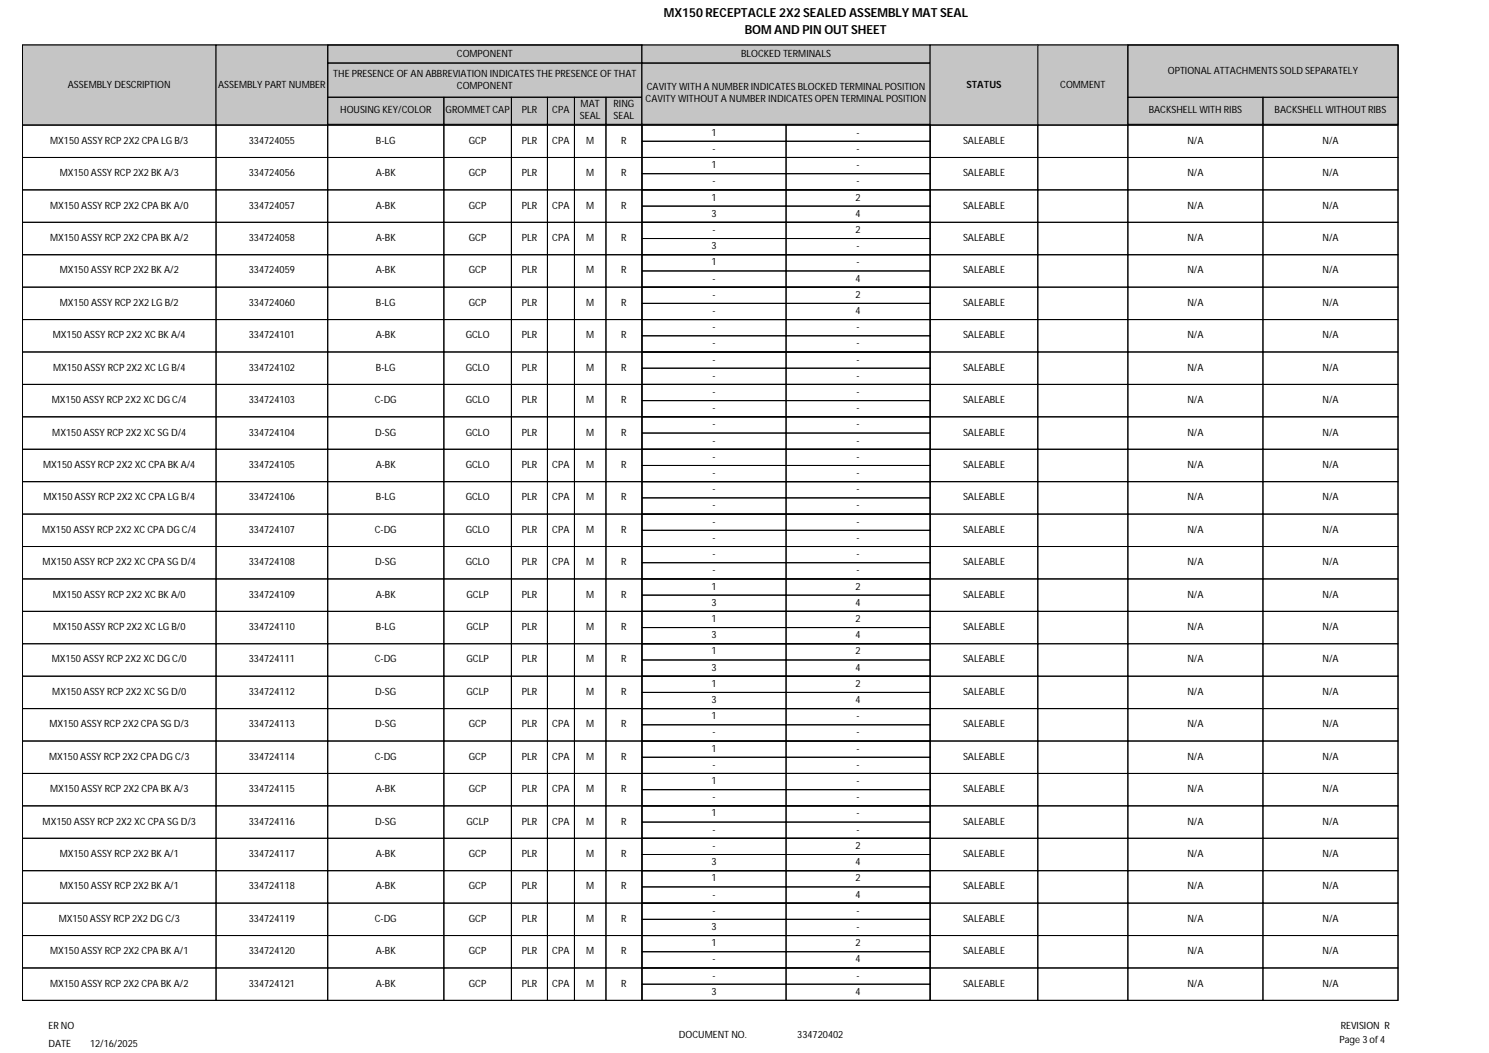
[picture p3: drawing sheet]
<svg xmlns="http://www.w3.org/2000/svg" width="420mm" height="297mm" viewBox="0 0 420 297" stroke-linecap="round" stroke-linejoin="round" font-family="sans-serif">
<defs><g id="words">
<g font-size="3.5">
<text x="187.3" y="4.7">MX150 RECEPTACLE 2X2 SEALED ASSEMBLY MAT SEAL</text>
<text x="210" y="9.5">BOM AND PIN OUT SHEET</text>
</g>
<g font-size="2.8">
<text x="128.9" y="15.9">COMPONENT</text>
<text x="209" y="16">BLOCKED TERMINALS</text>
<text x="94" y="21.6">THE PRESENCE OF AN ABBREVIATION INDICATES THE PRESENCE OF THAT</text>
<text x="329.4" y="20.8">OPTIONAL ATTACHMENTS SOLD SEPARATELY</text>
<text x="19.1" y="24.7">ASSEMBLY DESCRIPTION</text>
<text x="61.5" y="24.7">ASSEMBLY PART NUMBER</text>
<text x="128.9" y="25">COMPONENT</text>
<text x="182.1" y="28.8">CAVITY WITHOUT A NUMBER INDICATES OPEN TERMINAL POSITION</text>
<text x="182.4" y="25.4">CAVITY WITH A NUMBER INDICATES BLOCKED TERMINAL POSITION</text>
<text x="272.6" y="24.7">STATUS</text>
<text x="299.1" y="24.7">COMMENT</text>
<text x="95.9" y="31.9">HOUSING KEY/COLOR</text>
<text x="125.7" y="31.9">GROMMET CAP</text>
<text x="147.2" y="31.9">PLR</text>
<text x="155.8" y="31.9">CPA</text>
<text x="163.6" y="33.6">SEAL</text>
<text x="163.8" y="30.3">MAT</text>
<text x="173.1" y="30.3">RING</text>
<text x="173.1" y="33.6">SEAL</text>
<text x="324" y="32">BACKSHELL WITH RIBS</text>
<text x="359.5" y="32">BACKSHELL WITHOUT RIBS</text>
<text x="14.2" y="40.5">MX150 ASSY RCP 2X2 CPA LG B/3</text>
<text x="70.2" y="40.5">334724055</text>
<text x="106" y="40.5">B-LG</text>
<text x="132.2" y="40.5">GCP</text>
<text x="147.2" y="40.5">PLR</text>
<text x="155.8" y="40.5">CPA</text>
<text x="165.3" y="40.5">M</text>
<text x="175.2" y="40.5">R</text>
<text x="200.7" y="38.3">1</text>
<text x="241.6" y="38.3">-</text>
<text x="271.6" y="40.5">SALEABLE</text>
<text x="334.9" y="40.5">N/A</text>
<text x="373" y="40.5">N/A</text>
<text x="200.7" y="47.4">1</text>
<text x="201" y="42.8">-</text>
<text x="241.6" y="42.8">-</text>
<text x="241.6" y="47.4">-</text>
<text x="16.8" y="49.7">MX150 ASSY RCP 2X2 BK A/3</text>
<text x="70.2" y="49.7">334724056</text>
<text x="106" y="49.7">A-BK</text>
<text x="132.2" y="49.7">GCP</text>
<text x="147.2" y="49.7">PLR</text>
<text x="165.3" y="49.7">M</text>
<text x="175.2" y="49.7">R</text>
<text x="201" y="52">-</text>
<text x="241.6" y="52">-</text>
<text x="271.6" y="49.7">SALEABLE</text>
<text x="334.9" y="49.7">N/A</text>
<text x="373" y="49.7">N/A</text>
<text x="14.1" y="58.8">MX150 ASSY RCP 2X2 CPA BK A/0</text>
<text x="70.2" y="58.8">334724057</text>
<text x="106" y="58.8">A-BK</text>
<text x="132.2" y="58.8">GCP</text>
<text x="147.2" y="58.8">PLR</text>
<text x="155.8" y="58.8">CPA</text>
<text x="165.3" y="58.8">M</text>
<text x="175.2" y="58.8">R</text>
<text x="200.7" y="56.6">1</text>
<text x="241.3" y="56.6">2</text>
<text x="271.6" y="58.8">SALEABLE</text>
<text x="334.9" y="58.8">N/A</text>
<text x="373" y="58.8">N/A</text>
<text x="200.7" y="61.1">3</text>
<text x="201" y="65.7">-</text>
<text x="241.3" y="61.1">4</text>
<text x="241.3" y="65.7">2</text>
<text x="14.1" y="68">MX150 ASSY RCP 2X2 CPA BK A/2</text>
<text x="70.2" y="68">334724058</text>
<text x="106" y="68">A-BK</text>
<text x="132.2" y="68">GCP</text>
<text x="147.2" y="68">PLR</text>
<text x="155.8" y="68">CPA</text>
<text x="165.3" y="68">M</text>
<text x="175.2" y="68">R</text>
<text x="200.7" y="70.3">3</text>
<text x="241.6" y="70.3">-</text>
<text x="271.6" y="68">SALEABLE</text>
<text x="334.9" y="68">N/A</text>
<text x="373" y="68">N/A</text>
<text x="16.8" y="77.1">MX150 ASSY RCP 2X2 BK A/2</text>
<text x="70.2" y="77.1">334724059</text>
<text x="106" y="77.1">A-BK</text>
<text x="132.2" y="77.1">GCP</text>
<text x="147.2" y="77.1">PLR</text>
<text x="165.3" y="77.1">M</text>
<text x="175.2" y="77.1">R</text>
<text x="200.7" y="74.8">1</text>
<text x="241.6" y="74.8">-</text>
<text x="271.6" y="77.1">SALEABLE</text>
<text x="334.9" y="77.1">N/A</text>
<text x="373" y="77.1">N/A</text>
<text x="201" y="84">-</text>
<text x="201" y="79.4">-</text>
<text x="241.3" y="79.4">4</text>
<text x="241.3" y="84">2</text>
<text x="16.9" y="86.3">MX150 ASSY RCP 2X2 LG B/2</text>
<text x="70.2" y="86.3">334724060</text>
<text x="106" y="86.3">B-LG</text>
<text x="132.2" y="86.3">GCP</text>
<text x="147.2" y="86.3">PLR</text>
<text x="165.3" y="86.3">M</text>
<text x="175.2" y="86.3">R</text>
<text x="201" y="88.6">-</text>
<text x="241.3" y="88.6">4</text>
<text x="271.6" y="86.3">SALEABLE</text>
<text x="334.9" y="86.3">N/A</text>
<text x="373" y="86.3">N/A</text>
<text x="14.9" y="95.4">MX150 ASSY RCP 2X2 XC BK A/4</text>
<text x="70.2" y="95.4">334724101</text>
<text x="106" y="95.4">A-BK</text>
<text x="131.4" y="95.4">GCLO</text>
<text x="147.2" y="95.4">PLR</text>
<text x="165.3" y="95.4">M</text>
<text x="175.2" y="95.4">R</text>
<text x="201" y="93.1">-</text>
<text x="241.6" y="93.1">-</text>
<text x="271.6" y="95.4">SALEABLE</text>
<text x="334.9" y="95.4">N/A</text>
<text x="373" y="95.4">N/A</text>
<text x="201" y="97.7">-</text>
<text x="241.6" y="97.7">-</text>
<text x="15" y="104.6">MX150 ASSY RCP 2X2 XC LG B/4</text>
<text x="70.2" y="104.6">334724102</text>
<text x="106" y="104.6">B-LG</text>
<text x="131.4" y="104.6">GCLO</text>
<text x="147.2" y="104.6">PLR</text>
<text x="165.3" y="104.6">M</text>
<text x="175.2" y="104.6">R</text>
<text x="201" y="102.3">-</text>
<text x="201" y="106.8">-</text>
<text x="241.6" y="102.3">-</text>
<text x="241.6" y="106.8">-</text>
<text x="271.6" y="104.6">SALEABLE</text>
<text x="334.9" y="104.6">N/A</text>
<text x="373" y="104.6">N/A</text>
<text x="14.6" y="113.7">MX150 ASSY RCP 2X2 XC DG C/4</text>
<text x="70.2" y="113.7">334724103</text>
<text x="105.7" y="113.7">C-DG</text>
<text x="131.4" y="113.7">GCLO</text>
<text x="147.2" y="113.7">PLR</text>
<text x="165.3" y="113.7">M</text>
<text x="175.2" y="113.7">R</text>
<text x="201" y="111.4">-</text>
<text x="241.6" y="111.4">-</text>
<text x="271.6" y="113.7">SALEABLE</text>
<text x="334.9" y="113.7">N/A</text>
<text x="373" y="113.7">N/A</text>
<text x="201" y="116">-</text>
<text x="241.6" y="116">-</text>
<text x="14.8" y="122.8">MX150 ASSY RCP 2X2 XC SG D/4</text>
<text x="70.2" y="122.8">334724104</text>
<text x="105.8" y="122.8">D-SG</text>
<text x="131.4" y="122.8">GCLO</text>
<text x="147.2" y="122.8">PLR</text>
<text x="165.3" y="122.8">M</text>
<text x="175.2" y="122.8">R</text>
<text x="201" y="120.6">-</text>
<text x="201" y="125.1">-</text>
<text x="241.6" y="120.6">-</text>
<text x="241.6" y="125.1">-</text>
<text x="271.6" y="122.8">SALEABLE</text>
<text x="334.9" y="122.8">N/A</text>
<text x="373" y="122.8">N/A</text>
<text x="12.2" y="132">MX150 ASSY RCP 2X2 XC CPA BK A/4</text>
<text x="70.2" y="132">334724105</text>
<text x="106" y="132">A-BK</text>
<text x="131.4" y="132">GCLO</text>
<text x="147.2" y="132">PLR</text>
<text x="155.8" y="132">CPA</text>
<text x="165.3" y="132">M</text>
<text x="175.2" y="132">R</text>
<text x="201" y="129.7">-</text>
<text x="241.6" y="129.7">-</text>
<text x="271.6" y="132">SALEABLE</text>
<text x="334.9" y="132">N/A</text>
<text x="373" y="132">N/A</text>
<text x="201" y="134.3">-</text>
<text x="241.6" y="134.3">-</text>
<text x="12.2" y="141.1">MX150 ASSY RCP 2X2 XC CPA LG B/4</text>
<text x="70.2" y="141.1">334724106</text>
<text x="106" y="141.1">B-LG</text>
<text x="131.4" y="141.1">GCLO</text>
<text x="147.2" y="141.1">PLR</text>
<text x="155.8" y="141.1">CPA</text>
<text x="165.3" y="141.1">M</text>
<text x="175.2" y="141.1">R</text>
<text x="201" y="138.8">-</text>
<text x="201" y="143.4">-</text>
<text x="241.6" y="138.8">-</text>
<text x="241.6" y="143.4">-</text>
<text x="271.6" y="141.1">SALEABLE</text>
<text x="334.9" y="141.1">N/A</text>
<text x="373" y="141.1">N/A</text>
<text x="201" y="148">-</text>
<text x="241.6" y="148">-</text>
<text x="11.9" y="150.3">MX150 ASSY RCP 2X2 XC CPA DG C/4</text>
<text x="70.2" y="150.3">334724107</text>
<text x="105.7" y="150.3">C-DG</text>
<text x="131.4" y="150.3">GCLO</text>
<text x="147.2" y="150.3">PLR</text>
<text x="155.8" y="150.3">CPA</text>
<text x="165.3" y="150.3">M</text>
<text x="175.2" y="150.3">R</text>
<text x="201" y="152.6">-</text>
<text x="241.6" y="152.6">-</text>
<text x="271.6" y="150.3">SALEABLE</text>
<text x="334.9" y="150.3">N/A</text>
<text x="373" y="150.3">N/A</text>
<text x="12" y="159.4">MX150 ASSY RCP 2X2 XC CPA SG D/4</text>
<text x="70.2" y="159.4">334724108</text>
<text x="105.8" y="159.4">D-SG</text>
<text x="131.4" y="159.4">GCLO</text>
<text x="147.2" y="159.4">PLR</text>
<text x="155.8" y="159.4">CPA</text>
<text x="165.3" y="159.4">M</text>
<text x="175.2" y="159.4">R</text>
<text x="201" y="157.1">-</text>
<text x="201" y="161.7">-</text>
<text x="241.6" y="157.1">-</text>
<text x="241.6" y="161.7">-</text>
<text x="271.6" y="159.4">SALEABLE</text>
<text x="334.9" y="159.4">N/A</text>
<text x="373" y="159.4">N/A</text>
<text x="200.7" y="166.3">1</text>
<text x="241.3" y="166.3">2</text>
<text x="14.9" y="168.6">MX150 ASSY RCP 2X2 XC BK A/0</text>
<text x="70.2" y="168.6">334724109</text>
<text x="106" y="168.6">A-BK</text>
<text x="131.6" y="168.6">GCLP</text>
<text x="147.2" y="168.6">PLR</text>
<text x="165.3" y="168.6">M</text>
<text x="175.2" y="168.6">R</text>
<text x="200.7" y="170.9">3</text>
<text x="241.3" y="170.9">4</text>
<text x="271.6" y="168.6">SALEABLE</text>
<text x="334.9" y="168.6">N/A</text>
<text x="373" y="168.6">N/A</text>
<text x="15" y="177.7">MX150 ASSY RCP 2X2 XC LG B/0</text>
<text x="70.2" y="177.7">334724110</text>
<text x="106" y="177.7">B-LG</text>
<text x="131.6" y="177.7">GCLP</text>
<text x="147.2" y="177.7">PLR</text>
<text x="165.3" y="177.7">M</text>
<text x="175.2" y="177.7">R</text>
<text x="200.7" y="175.4">1</text>
<text x="200.7" y="180">3</text>
<text x="241.3" y="175.4">2</text>
<text x="241.3" y="180">4</text>
<text x="271.6" y="177.7">SALEABLE</text>
<text x="334.9" y="177.7">N/A</text>
<text x="373" y="177.7">N/A</text>
<text x="200.7" y="184.6">1</text>
<text x="241.3" y="184.6">2</text>
<text x="14.6" y="186.9">MX150 ASSY RCP 2X2 XC DG C/0</text>
<text x="70.2" y="186.9">334724111</text>
<text x="105.7" y="186.9">C-DG</text>
<text x="131.6" y="186.9">GCLP</text>
<text x="147.2" y="186.9">PLR</text>
<text x="165.3" y="186.9">M</text>
<text x="175.2" y="186.9">R</text>
<text x="200.7" y="189.1">3</text>
<text x="241.3" y="189.1">4</text>
<text x="271.6" y="186.9">SALEABLE</text>
<text x="334.9" y="186.9">N/A</text>
<text x="373" y="186.9">N/A</text>
<text x="14.8" y="196">MX150 ASSY RCP 2X2 XC SG D/0</text>
<text x="70.2" y="196">334724112</text>
<text x="105.8" y="196">D-SG</text>
<text x="131.6" y="196">GCLP</text>
<text x="147.2" y="196">PLR</text>
<text x="165.3" y="196">M</text>
<text x="175.2" y="196">R</text>
<text x="200.7" y="193.7">1</text>
<text x="241.3" y="193.7">2</text>
<text x="271.6" y="196">SALEABLE</text>
<text x="334.9" y="196">N/A</text>
<text x="373" y="196">N/A</text>
<text x="200.7" y="202.9">1</text>
<text x="200.7" y="198.3">3</text>
<text x="241.3" y="198.3">4</text>
<text x="241.6" y="202.9">-</text>
<text x="14" y="205.1">MX150 ASSY RCP 2X2 CPA SG D/3</text>
<text x="70.2" y="205.1">334724113</text>
<text x="105.8" y="205.1">D-SG</text>
<text x="132.2" y="205.1">GCP</text>
<text x="147.2" y="205.1">PLR</text>
<text x="155.8" y="205.1">CPA</text>
<text x="165.3" y="205.1">M</text>
<text x="175.2" y="205.1">R</text>
<text x="201" y="207.4">-</text>
<text x="241.6" y="207.4">-</text>
<text x="271.6" y="205.1">SALEABLE</text>
<text x="334.9" y="205.1">N/A</text>
<text x="373" y="205.1">N/A</text>
<text x="13.8" y="214.3">MX150 ASSY RCP 2X2 CPA DG C/3</text>
<text x="70.2" y="214.3">334724114</text>
<text x="105.7" y="214.3">C-DG</text>
<text x="132.2" y="214.3">GCP</text>
<text x="147.2" y="214.3">PLR</text>
<text x="155.8" y="214.3">CPA</text>
<text x="165.3" y="214.3">M</text>
<text x="175.2" y="214.3">R</text>
<text x="200.7" y="212">1</text>
<text x="241.6" y="212">-</text>
<text x="271.6" y="214.3">SALEABLE</text>
<text x="334.9" y="214.3">N/A</text>
<text x="373" y="214.3">N/A</text>
<text x="200.7" y="221.1">1</text>
<text x="201" y="216.6">-</text>
<text x="241.6" y="216.6">-</text>
<text x="241.6" y="221.1">-</text>
<text x="14.1" y="223.4">MX150 ASSY RCP 2X2 CPA BK A/3</text>
<text x="70.2" y="223.4">334724115</text>
<text x="106" y="223.4">A-BK</text>
<text x="132.2" y="223.4">GCP</text>
<text x="147.2" y="223.4">PLR</text>
<text x="155.8" y="223.4">CPA</text>
<text x="165.3" y="223.4">M</text>
<text x="175.2" y="223.4">R</text>
<text x="201" y="225.7">-</text>
<text x="241.6" y="225.7">-</text>
<text x="271.6" y="223.4">SALEABLE</text>
<text x="334.9" y="223.4">N/A</text>
<text x="373" y="223.4">N/A</text>
<text x="12" y="232.6">MX150 ASSY RCP 2X2 XC CPA SG D/3</text>
<text x="70.2" y="232.6">334724116</text>
<text x="105.8" y="232.6">D-SG</text>
<text x="131.6" y="232.6">GCLP</text>
<text x="147.2" y="232.6">PLR</text>
<text x="155.8" y="232.6">CPA</text>
<text x="165.3" y="232.6">M</text>
<text x="175.2" y="232.6">R</text>
<text x="200.7" y="230.3">1</text>
<text x="241.6" y="230.3">-</text>
<text x="271.6" y="232.6">SALEABLE</text>
<text x="334.9" y="232.6">N/A</text>
<text x="373" y="232.6">N/A</text>
<text x="201" y="239.4">-</text>
<text x="201" y="234.9">-</text>
<text x="241.3" y="239.4">2</text>
<text x="241.6" y="234.9">-</text>
<text x="16.8" y="241.7">MX150 ASSY RCP 2X2 BK A/1</text>
<text x="70.2" y="241.7">334724117</text>
<text x="106" y="241.7">A-BK</text>
<text x="132.2" y="241.7">GCP</text>
<text x="147.2" y="241.7">PLR</text>
<text x="165.3" y="241.7">M</text>
<text x="175.2" y="241.7">R</text>
<text x="200.7" y="244">3</text>
<text x="241.3" y="244">4</text>
<text x="271.6" y="241.7">SALEABLE</text>
<text x="334.9" y="241.7">N/A</text>
<text x="373" y="241.7">N/A</text>
<text x="16.8" y="250.9">MX150 ASSY RCP 2X2 BK A/1</text>
<text x="70.2" y="250.9">334724118</text>
<text x="106" y="250.9">A-BK</text>
<text x="132.2" y="250.9">GCP</text>
<text x="147.2" y="250.9">PLR</text>
<text x="165.3" y="250.9">M</text>
<text x="175.2" y="250.9">R</text>
<text x="200.7" y="248.6">1</text>
<text x="241.3" y="248.6">2</text>
<text x="271.6" y="250.9">SALEABLE</text>
<text x="334.9" y="250.9">N/A</text>
<text x="373" y="250.9">N/A</text>
<text x="201" y="257.7">-</text>
<text x="201" y="253.1">-</text>
<text x="241.3" y="253.1">4</text>
<text x="241.6" y="257.7">-</text>
<text x="16.6" y="260">MX150 ASSY RCP 2X2 DG C/3</text>
<text x="70.2" y="260">334724119</text>
<text x="105.7" y="260">C-DG</text>
<text x="132.2" y="260">GCP</text>
<text x="147.2" y="260">PLR</text>
<text x="165.3" y="260">M</text>
<text x="175.2" y="260">R</text>
<text x="200.7" y="262.3">3</text>
<text x="241.6" y="262.3">-</text>
<text x="271.6" y="260">SALEABLE</text>
<text x="334.9" y="260">N/A</text>
<text x="373" y="260">N/A</text>
<text x="14.1" y="269.1">MX150 ASSY RCP 2X2 CPA BK A/1</text>
<text x="70.2" y="269.1">334724120</text>
<text x="106" y="269.1">A-BK</text>
<text x="132.2" y="269.1">GCP</text>
<text x="147.2" y="269.1">PLR</text>
<text x="155.8" y="269.1">CPA</text>
<text x="165.3" y="269.1">M</text>
<text x="175.2" y="269.1">R</text>
<text x="200.7" y="266.9">1</text>
<text x="241.3" y="266.9">2</text>
<text x="271.6" y="269.1">SALEABLE</text>
<text x="334.9" y="269.1">N/A</text>
<text x="373" y="269.1">N/A</text>
<text x="201" y="271.4">-</text>
<text x="241.3" y="271.4">4</text>
<text x="14.1" y="278.3">MX150 ASSY RCP 2X2 CPA BK A/2</text>
<text x="70.2" y="278.3">334724121</text>
<text x="106" y="278.3">A-BK</text>
<text x="132.2" y="278.3">GCP</text>
<text x="147.2" y="278.3">PLR</text>
<text x="155.8" y="278.3">CPA</text>
<text x="165.3" y="278.3">M</text>
<text x="175.2" y="278.3">R</text>
<text x="200.7" y="280.6">3</text>
<text x="201" y="276">-</text>
<text x="241.3" y="280.6">4</text>
<text x="241.6" y="276">-</text>
<text x="271.6" y="278.3">SALEABLE</text>
<text x="334.9" y="278.3">N/A</text>
<text x="373" y="278.3">N/A</text>
<text x="13.7" y="290.3">ER NO</text>
<text x="191.5" y="292.8">DOCUMENT NO.</text>
<text x="224.9" y="292.8">334720402</text>
<text x="378.2" y="290.3">REVISION R</text>
<text x="13.7" y="295.3">DATE</text>
<text x="25.4" y="295.3">12/16/2025</text>
<text x="377.8" y="294.2">Page 3 of 4</text>
</g>
</g></defs>
<path d="M6.3 12.7h388v269.5h-388z" fill="none" stroke="#000" stroke-width=".28"/>
<path d="M6.3 12.7h54.6v22.6h-54.6z" fill="#c9c6b8"/>
<path d="M6.3 12.7h54.6v22.6h-54.6z" fill="none" stroke="#000" stroke-width=".28"/>
<path d="M60.9 12.7h31.5v22.6h-31.5z" fill="#c9c6b8"/>
<path d="M60.9 12.7h31.5v22.6h-31.5z" fill="none" stroke="#000" stroke-width=".28"/>
<path d="M92.4 12.7h88.7v22.6h-88.7z" fill="#c9c6b8"/>
<path d="M92.4 12.7h88.7v22.6h-88.7zM92.5 12.7h88.6v5.1h-88.6zM92.5 17.8h88.6v9.6h-88.6zM92.4 27.4h32.8v7.7h-32.8zM125.2 27.4h19.1v7.7h-19.1zM144.3 27.4h10.1v7.7h-10.1zM154.4 27.4h7.6v7.7h-7.6zM162 27.4h8.9v7.7h-8.9zM170.9 27.4h10.2v7.7h-10.2z" fill="none" stroke="#000" stroke-width=".28"/>
<path d="M181.1 12.7h81.3v22.6h-81.3z" fill="#c9c6b8"/>
<path d="M181.1 12.7h81.3v5.1h-81.3zM181.1 17.8h81.3v17.3h-81.3z" fill="none" stroke="#000" stroke-width=".28"/>
<path d="M262.4 12.7h30.3v22.6h-30.3z" fill="#c9c6b8"/>
<path d="M262.4 12.7h30.3v22.6h-30.3z" fill="none" stroke="#000" stroke-width=".28"/>
<path d="M292.7 12.7h25.4v22.6h-25.4z" fill="#c9c6b8"/>
<path d="M292.7 12.7h25.4v22.6h-25.4z" fill="none" stroke="#000" stroke-width=".28"/>
<path d="M318.1 12.7h76.2v22.6h-76.2z" fill="#c9c6b8"/>
<g fill="none" stroke="#000" stroke-width=".28">
<path d="M318.1 12.7h76.2v22.6h-76.2zM318.1 12.7h76.2v14.7h-76.2zM6.3 35.3h54.6v9.1h-54.6zM60.9 35.3h31.5v9.1h-31.5zM92.4 35.3h32.8v9.1h-32.8zM125.2 35.3h19.1v9.1h-19.1zM144.3 35.3h10.1v9.1h-10.1zM154.4 35.3h7.6v9.1h-7.6zM162 35.3h8.9v9.1h-8.9zM170.9 35.3h10.2v9.1h-10.2zM181.1 35.3h81.3v9.1h-81.3zM181.1 35.3h40.6v4.5h-40.6z"/>
<path d="M181.1 39.8h40.6v4.6h-40.6zM221.7 35.3h40.7v4.5h-40.7zM221.7 39.8h40.7v4.6h-40.7zM262.4 35.3h30.3v9.1h-30.3zM292.7 35.3h25.4v9.1h-25.4zM318.1 27.4h38.1v7.7h-38.1zM318.1 35.3h38.1v9.1h-38.1zM356.2 27.4h38.1v7.7h-38.1zM356.2 35.3h38.1v9.1h-38.1zM6.3 44.4h54.6v9.2h-54.6zM6.3 53.6h54.6v9.1h-54.6zM60.9 44.4h31.5v9.2h-31.5z"/>
<path d="M60.9 53.6h31.5v9.1h-31.5zM92.4 44.4h32.8v9.2h-32.8zM92.4 53.6h32.8v9.1h-32.8zM125.2 44.4h19.1v9.2h-19.1zM125.2 53.6h19.1v9.1h-19.1zM144.3 44.4h10.1v9.2h-10.1zM144.3 53.6h10.1v9.1h-10.1zM154.4 44.4h7.6v9.2h-7.6zM154.4 53.6h7.6v9.1h-7.6zM162 44.4h8.9v9.2h-8.9zM162 53.6h8.9v9.1h-8.9zM170.9 44.4h10.2v9.2h-10.2z"/>
<path d="M170.9 53.6h10.2v9.1h-10.2zM181.1 44.4h81.3v9.2h-81.3zM181.1 44.4h40.6v4.6h-40.6zM181.1 53.6h81.3v9.1h-81.3zM181.1 53.6h40.6v4.5h-40.6zM181.1 49h40.6v4.6h-40.6zM181.1 58.1h40.6v4.6h-40.6zM221.7 44.4h40.7v4.6h-40.7zM221.7 49h40.7v4.6h-40.7zM221.7 53.6h40.7v4.5h-40.7zM221.7 58.1h40.7v4.6h-40.7zM262.4 44.4h30.3v9.2h-30.3z"/>
<path d="M262.4 53.6h30.3v9.1h-30.3zM292.7 44.4h25.4v9.2h-25.4zM292.7 53.6h25.4v9.1h-25.4zM318.1 44.4h38.1v9.2h-38.1zM318.1 53.6h38.1v9.1h-38.1zM356.2 44.4h38.1v9.2h-38.1zM356.2 53.6h38.1v9.1h-38.1zM6.3 62.7h54.6v9.1h-54.6zM6.3 71.8h54.6v9.2h-54.6zM60.9 62.7h31.5v9.1h-31.5zM60.9 71.8h31.5v9.2h-31.5zM92.4 62.7h32.8v9.1h-32.8z"/>
<path d="M92.4 71.8h32.8v9.2h-32.8zM125.2 62.7h19.1v9.1h-19.1zM125.2 71.8h19.1v9.2h-19.1zM144.3 62.7h10.1v9.1h-10.1zM144.3 71.8h10.1v9.2h-10.1zM154.4 62.7h7.6v9.1h-7.6zM154.4 71.8h7.6v9.2h-7.6zM162 62.7h8.9v9.1h-8.9zM162 71.8h8.9v9.2h-8.9zM170.9 62.7h10.2v9.1h-10.2zM170.9 71.8h10.2v9.2h-10.2zM181.1 62.7h81.3v9.1h-81.3z"/>
<path d="M181.1 62.7h40.6v4.6h-40.6zM181.1 71.8h81.3v9.2h-81.3zM181.1 71.8h40.6v4.6h-40.6zM181.1 67.3h40.6v4.5h-40.6zM181.1 76.4h40.6v4.6h-40.6zM221.7 62.7h40.7v4.6h-40.7zM221.7 67.3h40.7v4.5h-40.7zM221.7 71.8h40.7v4.6h-40.7zM221.7 76.4h40.7v4.6h-40.7zM262.4 62.7h30.3v9.1h-30.3zM262.4 71.8h30.3v9.2h-30.3zM292.7 62.7h25.4v9.1h-25.4z"/>
<path d="M292.7 71.8h25.4v9.2h-25.4zM318.1 62.7h38.1v9.1h-38.1zM318.1 71.8h38.1v9.2h-38.1zM356.2 62.7h38.1v9.1h-38.1zM356.2 71.8h38.1v9.2h-38.1zM6.3 81h54.6v9.1h-54.6zM6.3 90.1h54.6v9.2h-54.6zM6.3 99.3h54.6v9.1h-54.6zM60.9 81h31.5v9.1h-31.5zM60.9 90.1h31.5v9.2h-31.5zM60.9 99.3h31.5v9.1h-31.5zM92.4 81h32.8v9.1h-32.8z"/>
<path d="M92.4 90.1h32.8v9.2h-32.8zM92.4 99.3h32.8v9.1h-32.8zM125.2 81h19.1v9.1h-19.1zM125.2 90.1h19.1v9.2h-19.1zM125.2 99.3h19.1v9.1h-19.1zM144.3 81h10.1v9.1h-10.1zM144.3 90.1h10.1v9.2h-10.1zM144.3 99.3h10.1v9.1h-10.1zM154.4 81h7.6v9.1h-7.6zM154.4 90.1h7.6v9.2h-7.6zM154.4 99.3h7.6v9.1h-7.6zM162 81h8.9v9.1h-8.9z"/>
<path d="M162 90.1h8.9v9.2h-8.9zM162 99.3h8.9v9.1h-8.9zM170.9 81h10.2v9.1h-10.2zM170.9 90.1h10.2v9.2h-10.2zM170.9 99.3h10.2v9.1h-10.2zM181.1 81h81.3v9.1h-81.3zM181.1 81h40.6v4.6h-40.6zM181.1 90.1h81.3v9.2h-81.3zM181.1 90.1h40.6v4.6h-40.6zM181.1 99.3h81.3v9.1h-81.3zM181.1 99.3h40.6v4.6h-40.6zM181.1 85.6h40.6v4.5h-40.6z"/>
<path d="M181.1 94.7h40.6v4.6h-40.6zM221.7 81h40.7v4.6h-40.7zM221.7 85.6h40.7v4.5h-40.7zM221.7 90.1h40.7v4.6h-40.7zM221.7 94.7h40.7v4.6h-40.7zM221.7 99.3h40.7v4.6h-40.7zM262.4 81h30.3v9.1h-30.3zM262.4 90.1h30.3v9.2h-30.3zM262.4 99.3h30.3v9.1h-30.3zM292.7 81h25.4v9.1h-25.4zM292.7 90.1h25.4v9.2h-25.4zM292.7 99.3h25.4v9.1h-25.4z"/>
<path d="M318.1 81h38.1v9.1h-38.1zM318.1 90.1h38.1v9.2h-38.1zM318.1 99.3h38.1v9.1h-38.1zM356.2 81h38.1v9.1h-38.1zM356.2 90.1h38.1v9.2h-38.1zM356.2 99.3h38.1v9.1h-38.1zM6.3 108.4h54.6v9.2h-54.6zM6.3 117.6h54.6v9.1h-54.6zM60.9 108.4h31.5v9.2h-31.5zM60.9 117.6h31.5v9.1h-31.5zM92.4 108.4h32.8v9.2h-32.8zM92.4 117.6h32.8v9.1h-32.8z"/>
<path d="M125.2 108.4h19.1v9.2h-19.1zM125.2 117.6h19.1v9.1h-19.1zM144.3 108.4h10.1v9.2h-10.1zM144.3 117.6h10.1v9.1h-10.1zM154.4 108.4h7.6v9.2h-7.6zM154.4 117.6h7.6v9.1h-7.6zM162 108.4h8.9v9.2h-8.9zM162 117.6h8.9v9.1h-8.9zM170.9 108.4h10.2v9.2h-10.2zM170.9 117.6h10.2v9.1h-10.2zM181.1 108.4h81.3v9.2h-81.3zM181.1 108.4h40.6v4.6h-40.6z"/>
<path d="M181.1 117.6h81.3v9.1h-81.3zM181.1 117.6h40.6v4.5h-40.6zM181.1 103.9h40.6v4.5h-40.6zM181.1 113h40.6v4.6h-40.6zM221.7 103.9h40.7v4.5h-40.7zM221.7 108.4h40.7v4.6h-40.7zM221.7 113h40.7v4.6h-40.7zM221.7 117.6h40.7v4.5h-40.7zM262.4 108.4h30.3v9.2h-30.3zM262.4 117.6h30.3v9.1h-30.3zM292.7 108.4h25.4v9.2h-25.4zM292.7 117.6h25.4v9.1h-25.4z"/>
<path d="M318.1 108.4h38.1v9.2h-38.1zM318.1 117.6h38.1v9.1h-38.1zM356.2 108.4h38.1v9.2h-38.1zM356.2 117.6h38.1v9.1h-38.1zM6.3 126.7h54.6v9.2h-54.6zM6.3 135.9h54.6v9.1h-54.6zM60.9 126.7h31.5v9.2h-31.5zM60.9 135.9h31.5v9.1h-31.5zM92.4 126.7h32.8v9.2h-32.8zM92.4 135.9h32.8v9.1h-32.8zM125.2 126.7h19.1v9.2h-19.1zM125.2 135.9h19.1v9.1h-19.1z"/>
<path d="M144.3 126.7h10.1v9.2h-10.1zM144.3 135.9h10.1v9.1h-10.1zM154.4 126.7h7.6v9.2h-7.6zM154.4 135.9h7.6v9.1h-7.6zM162 126.7h8.9v9.2h-8.9zM162 135.9h8.9v9.1h-8.9zM170.9 126.7h10.2v9.2h-10.2zM170.9 135.9h10.2v9.1h-10.2zM181.1 126.7h81.3v9.2h-81.3zM181.1 126.7h40.6v4.6h-40.6zM181.1 135.9h81.3v9.1h-81.3zM181.1 135.9h40.6v4.5h-40.6z"/>
<path d="M181.1 122.1h40.6v4.6h-40.6zM181.1 131.3h40.6v4.6h-40.6zM221.7 122.1h40.7v4.6h-40.7zM221.7 126.7h40.7v4.6h-40.7zM221.7 131.3h40.7v4.6h-40.7zM221.7 135.9h40.7v4.5h-40.7zM262.4 126.7h30.3v9.2h-30.3zM262.4 135.9h30.3v9.1h-30.3zM292.7 126.7h25.4v9.2h-25.4zM292.7 135.9h25.4v9.1h-25.4zM318.1 126.7h38.1v9.2h-38.1zM318.1 135.9h38.1v9.1h-38.1z"/>
<path d="M356.2 126.7h38.1v9.2h-38.1zM356.2 135.9h38.1v9.1h-38.1zM6.3 145h54.6v9.1h-54.6zM6.3 154.1h54.6v9.2h-54.6zM60.9 145h31.5v9.1h-31.5zM60.9 154.1h31.5v9.2h-31.5zM92.4 145h32.8v9.1h-32.8zM92.4 154.1h32.8v9.2h-32.8zM125.2 145h19.1v9.1h-19.1zM125.2 154.1h19.1v9.2h-19.1zM144.3 145h10.1v9.1h-10.1zM144.3 154.1h10.1v9.2h-10.1z"/>
<path d="M154.4 145h7.6v9.1h-7.6zM154.4 154.1h7.6v9.2h-7.6zM162 145h8.9v9.1h-8.9zM162 154.1h8.9v9.2h-8.9zM170.9 145h10.2v9.1h-10.2zM170.9 154.1h10.2v9.2h-10.2zM181.1 145h81.3v9.1h-81.3zM181.1 145h40.6v4.6h-40.6zM181.1 154.1h81.3v9.2h-81.3zM181.1 154.1h40.6v4.6h-40.6zM181.1 140.4h40.6v4.6h-40.6zM181.1 149.6h40.6v4.5h-40.6z"/>
<path d="M181.1 158.7h40.6v4.6h-40.6zM221.7 140.4h40.7v4.6h-40.7zM221.7 145h40.7v4.6h-40.7zM221.7 149.6h40.7v4.5h-40.7zM221.7 154.1h40.7v4.6h-40.7zM221.7 158.7h40.7v4.6h-40.7zM262.4 145h30.3v9.1h-30.3zM262.4 154.1h30.3v9.2h-30.3zM292.7 145h25.4v9.1h-25.4zM292.7 154.1h25.4v9.2h-25.4zM318.1 145h38.1v9.1h-38.1zM318.1 154.1h38.1v9.2h-38.1z"/>
<path d="M356.2 145h38.1v9.1h-38.1zM356.2 154.1h38.1v9.2h-38.1zM6.3 163.3h54.6v9.1h-54.6zM6.3 172.4h54.6v9.2h-54.6zM60.9 163.3h31.5v9.1h-31.5zM60.9 172.4h31.5v9.2h-31.5zM92.4 163.3h32.8v9.1h-32.8zM92.4 172.4h32.8v9.2h-32.8zM125.2 163.3h19.1v9.1h-19.1zM125.2 172.4h19.1v9.2h-19.1zM144.3 163.3h10.1v9.1h-10.1zM144.3 172.4h10.1v9.2h-10.1z"/>
<path d="M154.4 163.3h7.6v9.1h-7.6zM154.4 172.4h7.6v9.2h-7.6zM162 163.3h8.9v9.1h-8.9zM162 172.4h8.9v9.2h-8.9zM170.9 163.3h10.2v9.1h-10.2zM170.9 172.4h10.2v9.2h-10.2zM181.1 163.3h81.3v9.1h-81.3zM181.1 163.3h40.6v4.6h-40.6zM181.1 172.4h81.3v9.2h-81.3zM181.1 172.4h40.6v4.6h-40.6zM181.1 167.9h40.6v4.5h-40.6zM181.1 177h40.6v4.6h-40.6z"/>
<path d="M221.7 163.3h40.7v4.6h-40.7zM221.7 167.9h40.7v4.5h-40.7zM221.7 172.4h40.7v4.6h-40.7zM221.7 177h40.7v4.6h-40.7zM262.4 163.3h30.3v9.1h-30.3zM262.4 172.4h30.3v9.2h-30.3zM292.7 163.3h25.4v9.1h-25.4zM292.7 172.4h25.4v9.2h-25.4zM318.1 163.3h38.1v9.1h-38.1zM318.1 172.4h38.1v9.2h-38.1zM356.2 163.3h38.1v9.1h-38.1zM356.2 172.4h38.1v9.2h-38.1z"/>
<path d="M6.3 181.6h54.6v9.1h-54.6zM6.3 190.7h54.6v9.2h-54.6zM6.3 199.9h54.6v9.1h-54.6zM60.9 181.6h31.5v9.1h-31.5zM60.9 190.7h31.5v9.2h-31.5zM60.9 199.9h31.5v9.1h-31.5zM92.4 181.6h32.8v9.1h-32.8zM92.4 190.7h32.8v9.2h-32.8zM92.4 199.9h32.8v9.1h-32.8zM125.2 181.6h19.1v9.1h-19.1zM125.2 190.7h19.1v9.2h-19.1zM125.2 199.9h19.1v9.1h-19.1z"/>
<path d="M144.3 181.6h10.1v9.1h-10.1zM144.3 190.7h10.1v9.2h-10.1zM144.3 199.9h10.1v9.1h-10.1zM154.4 181.6h7.6v9.1h-7.6zM154.4 190.7h7.6v9.2h-7.6zM154.4 199.9h7.6v9.1h-7.6zM162 181.6h8.9v9.1h-8.9zM162 190.7h8.9v9.2h-8.9zM162 199.9h8.9v9.1h-8.9zM170.9 181.6h10.2v9.1h-10.2zM170.9 190.7h10.2v9.2h-10.2zM170.9 199.9h10.2v9.1h-10.2z"/>
<path d="M181.1 181.6h81.3v9.1h-81.3zM181.1 181.6h40.6v4.5h-40.6zM181.1 190.7h81.3v9.2h-81.3zM181.1 190.7h40.6v4.6h-40.6zM181.1 199.9h81.3v9.1h-81.3zM181.1 199.9h40.6v4.5h-40.6zM181.1 186.1h40.6v4.6h-40.6zM181.1 195.3h40.6v4.6h-40.6zM221.7 181.6h40.7v4.5h-40.7zM221.7 186.1h40.7v4.6h-40.7zM221.7 190.7h40.7v4.6h-40.7zM221.7 195.3h40.7v4.6h-40.7z"/>
<path d="M221.7 199.9h40.7v4.5h-40.7zM262.4 181.6h30.3v9.1h-30.3zM262.4 190.7h30.3v9.2h-30.3zM262.4 199.9h30.3v9.1h-30.3zM292.7 181.6h25.4v9.1h-25.4zM292.7 190.7h25.4v9.2h-25.4zM292.7 199.9h25.4v9.1h-25.4zM318.1 181.6h38.1v9.1h-38.1zM318.1 190.7h38.1v9.2h-38.1zM318.1 199.9h38.1v9.1h-38.1zM356.2 181.6h38.1v9.1h-38.1zM356.2 190.7h38.1v9.2h-38.1z"/>
<path d="M356.2 199.9h38.1v9.1h-38.1zM6.3 209h54.6v9.2h-54.6zM6.3 218.2h54.6v9.1h-54.6zM60.9 209h31.5v9.2h-31.5zM60.9 218.2h31.5v9.1h-31.5zM92.4 209h32.8v9.2h-32.8zM92.4 218.2h32.8v9.1h-32.8zM125.2 209h19.1v9.2h-19.1zM125.2 218.2h19.1v9.1h-19.1zM144.3 209h10.1v9.2h-10.1zM144.3 218.2h10.1v9.1h-10.1zM154.4 209h7.6v9.2h-7.6z"/>
<path d="M154.4 218.2h7.6v9.1h-7.6zM162 209h8.9v9.2h-8.9zM162 218.2h8.9v9.1h-8.9zM170.9 209h10.2v9.2h-10.2zM170.9 218.2h10.2v9.1h-10.2zM181.1 209h81.3v9.2h-81.3zM181.1 209h40.6v4.6h-40.6zM181.1 218.2h81.3v9.1h-81.3zM181.1 218.2h40.6v4.5h-40.6zM181.1 204.4h40.6v4.6h-40.6zM181.1 213.6h40.6v4.6h-40.6zM221.7 204.4h40.7v4.6h-40.7z"/>
<path d="M221.7 209h40.7v4.6h-40.7zM221.7 213.6h40.7v4.6h-40.7zM221.7 218.2h40.7v4.5h-40.7zM262.4 209h30.3v9.2h-30.3zM262.4 218.2h30.3v9.1h-30.3zM292.7 209h25.4v9.2h-25.4zM292.7 218.2h25.4v9.1h-25.4zM318.1 209h38.1v9.2h-38.1zM318.1 218.2h38.1v9.1h-38.1zM356.2 209h38.1v9.2h-38.1zM356.2 218.2h38.1v9.1h-38.1zM6.3 227.3h54.6v9.1h-54.6z"/>
<path d="M6.3 236.4h54.6v9.2h-54.6zM60.9 227.3h31.5v9.1h-31.5zM60.9 236.4h31.5v9.2h-31.5zM92.4 227.3h32.8v9.1h-32.8zM92.4 236.4h32.8v9.2h-32.8zM125.2 227.3h19.1v9.1h-19.1zM125.2 236.4h19.1v9.2h-19.1zM144.3 227.3h10.1v9.1h-10.1zM144.3 236.4h10.1v9.2h-10.1zM154.4 227.3h7.6v9.1h-7.6zM154.4 236.4h7.6v9.2h-7.6zM162 227.3h8.9v9.1h-8.9z"/>
<path d="M162 236.4h8.9v9.2h-8.9zM170.9 227.3h10.2v9.1h-10.2zM170.9 236.4h10.2v9.2h-10.2zM181.1 227.3h81.3v9.1h-81.3zM181.1 227.3h40.6v4.6h-40.6zM181.1 236.4h81.3v9.2h-81.3zM181.1 236.4h40.6v4.6h-40.6zM181.1 222.7h40.6v4.6h-40.6zM181.1 231.9h40.6v4.5h-40.6zM221.7 222.7h40.7v4.6h-40.7zM221.7 227.3h40.7v4.6h-40.7zM221.7 231.9h40.7v4.5h-40.7z"/>
<path d="M221.7 236.4h40.7v4.6h-40.7zM262.4 227.3h30.3v9.1h-30.3zM262.4 236.4h30.3v9.2h-30.3zM292.7 227.3h25.4v9.1h-25.4zM292.7 236.4h25.4v9.2h-25.4zM318.1 227.3h38.1v9.1h-38.1zM318.1 236.4h38.1v9.2h-38.1zM356.2 227.3h38.1v9.1h-38.1zM356.2 236.4h38.1v9.2h-38.1zM6.3 245.6h54.6v9.1h-54.6zM6.3 254.7h54.6v9.2h-54.6zM60.9 245.6h31.5v9.1h-31.5z"/>
<path d="M60.9 254.7h31.5v9.2h-31.5zM92.4 245.6h32.8v9.1h-32.8zM92.4 254.7h32.8v9.2h-32.8zM125.2 245.6h19.1v9.1h-19.1zM125.2 254.7h19.1v9.2h-19.1zM144.3 245.6h10.1v9.1h-10.1zM144.3 254.7h10.1v9.2h-10.1zM154.4 245.6h7.6v9.1h-7.6zM154.4 254.7h7.6v9.2h-7.6zM162 245.6h8.9v9.1h-8.9zM162 254.7h8.9v9.2h-8.9zM170.9 245.6h10.2v9.1h-10.2z"/>
<path d="M170.9 254.7h10.2v9.2h-10.2zM181.1 245.6h81.3v9.1h-81.3zM181.1 245.6h40.6v4.6h-40.6zM181.1 254.7h81.3v9.2h-81.3zM181.1 254.7h40.6v4.6h-40.6zM181.1 241h40.6v4.6h-40.6zM181.1 250.2h40.6v4.5h-40.6zM181.1 259.3h40.6v4.6h-40.6zM221.7 241h40.7v4.6h-40.7zM221.7 245.6h40.7v4.6h-40.7zM221.7 250.2h40.7v4.5h-40.7zM221.7 254.7h40.7v4.6h-40.7z"/>
<path d="M221.7 259.3h40.7v4.6h-40.7zM262.4 245.6h30.3v9.1h-30.3zM262.4 254.7h30.3v9.2h-30.3zM292.7 245.6h25.4v9.1h-25.4zM292.7 254.7h25.4v9.2h-25.4zM318.1 245.6h38.1v9.1h-38.1zM318.1 254.7h38.1v9.2h-38.1zM356.2 245.6h38.1v9.1h-38.1zM356.2 254.7h38.1v9.2h-38.1zM6.3 263.9h54.6v9.1h-54.6zM6.3 273h54.6v9.2h-54.6zM60.9 263.9h31.5v9.1h-31.5z"/>
<path d="M60.9 273h31.5v9.2h-31.5zM92.4 263.9h32.8v9.1h-32.8zM92.4 273h32.8v9.2h-32.8zM125.2 263.9h19.1v9.1h-19.1zM125.2 273h19.1v9.2h-19.1zM144.3 263.9h10.1v9.1h-10.1zM144.3 273h10.1v9.2h-10.1zM154.4 263.9h7.6v9.1h-7.6zM154.4 273h7.6v9.2h-7.6zM162 263.9h8.9v9.1h-8.9zM162 273h8.9v9.2h-8.9zM170.9 263.9h10.2v9.1h-10.2z"/>
<path d="M170.9 273h10.2v9.2h-10.2zM181.1 263.9h81.3v9.1h-81.3zM181.1 263.9h40.6v4.5h-40.6zM181.1 273h81.3v9.2h-81.3zM181.1 273h40.6v4.6h-40.6zM181.1 268.4h40.6v4.6h-40.6zM181.1 277.6h40.6v4.6h-40.6zM221.7 263.9h40.7v4.5h-40.7zM221.7 268.4h40.7v4.6h-40.7zM221.7 273h40.7v4.6h-40.7zM221.7 277.6h40.7v4.6h-40.7zM262.4 263.9h30.3v9.1h-30.3z"/>
<path d="M262.4 273h30.3v9.2h-30.3zM292.7 263.9h25.4v9.1h-25.4zM292.7 273h25.4v9.2h-25.4zM318.1 263.9h38.1v9.1h-38.1zM318.1 273h38.1v9.2h-38.1zM356.2 263.9h38.1v9.1h-38.1zM356.2 273h38.1v9.2h-38.1z"/>
</g>
<use href="#words"/>
</svg>
